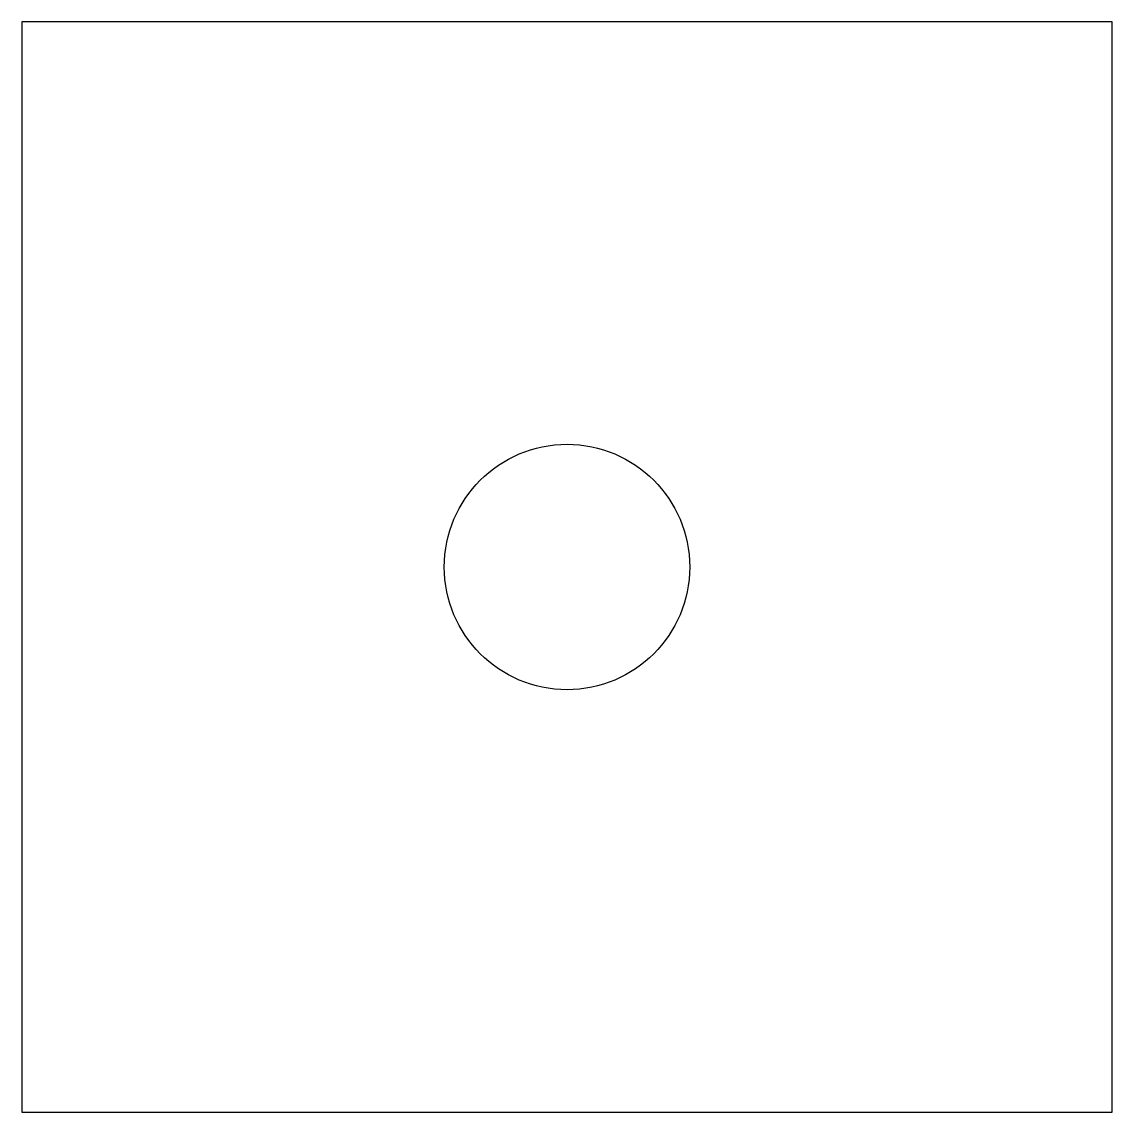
# Model space of a CAD drawing. Header units: millimetres. Extents: x 0 to 20, y 0 to 20.
import ezdxf

# ---------------------------------------------------------------- set-up
doc = ezdxf.new("R2010")
doc.units = ezdxf.units.MM
doc.layers.add('CUT', color=1, linetype='Continuous')

msp = doc.modelspace()

# ---------------------------------------------------------------- linework, layer by layer
at = {"layer": 'CUT'}
msp.add_lwpolyline([(0, 0), (20, 0), (20, 20), (0, 20)], close=True, dxfattribs=at)
msp.add_circle((10, 10), 2.25, dxfattribs=at)

doc.saveas('drawing.dxf')
